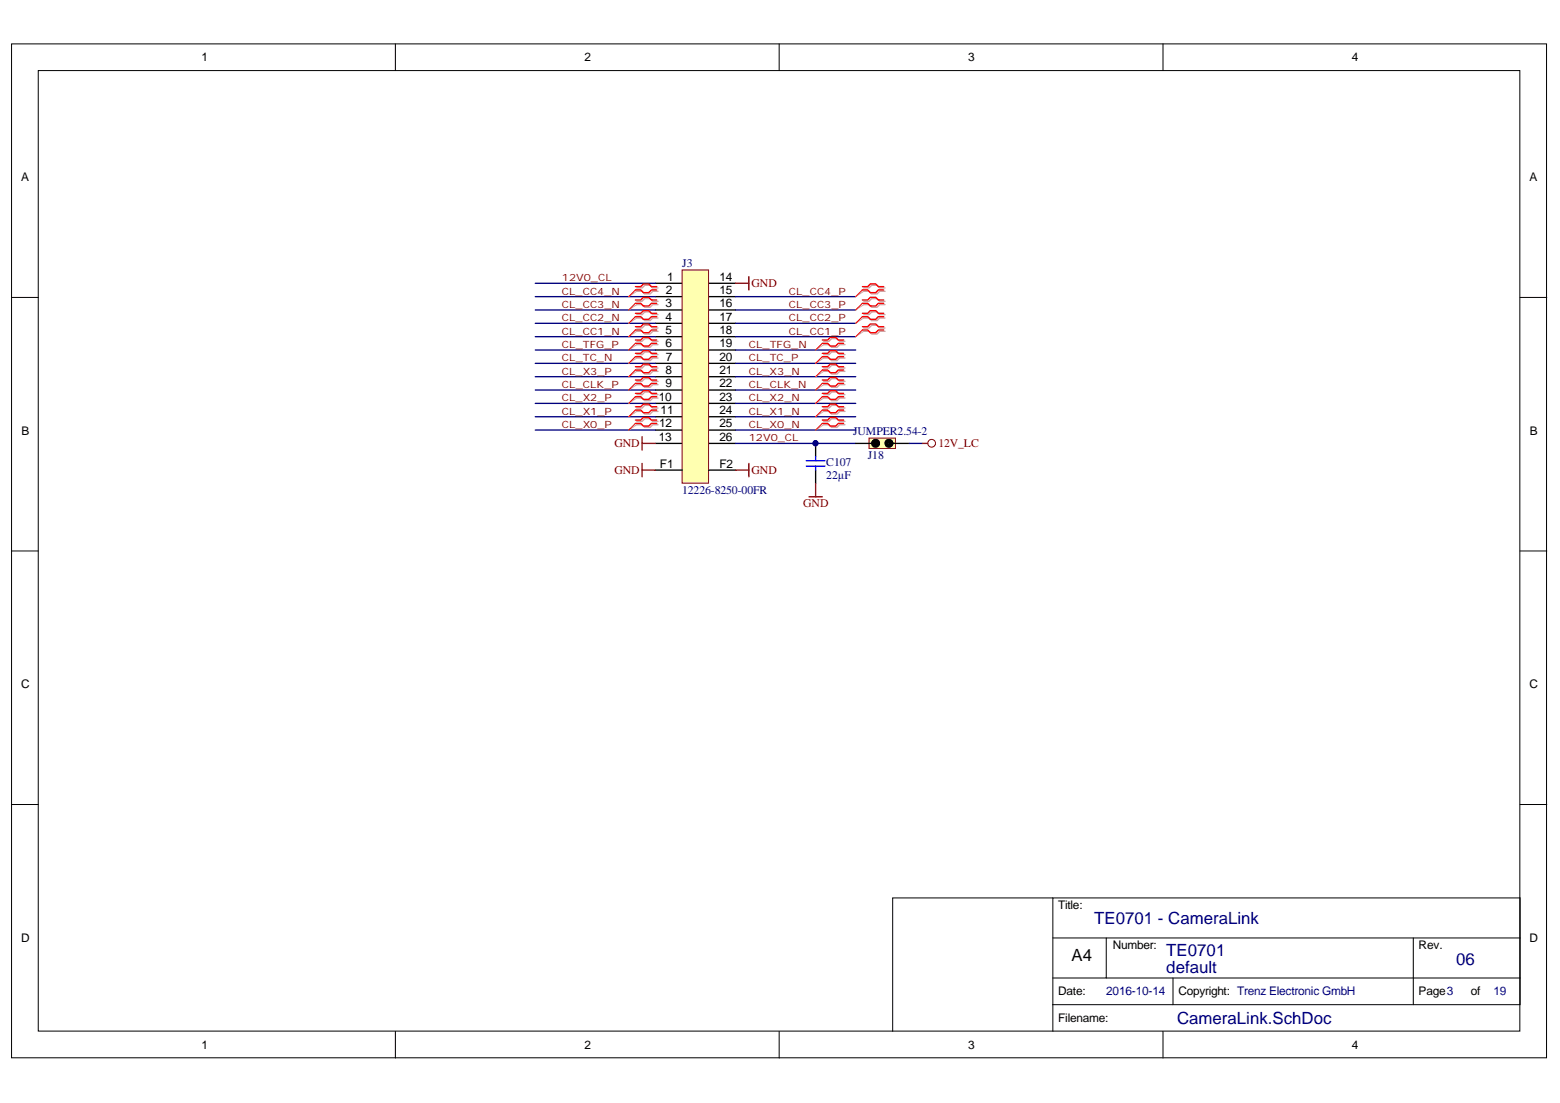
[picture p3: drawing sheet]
<svg xmlns="http://www.w3.org/2000/svg" width="297mm" height="210mm" viewBox="0 0 297 210" stroke-linecap="round" stroke-linejoin="round" font-family="sans-serif">
<defs><g id="words">
<g font-size="3.2" fill="#000080">
<text x="208.4" y="175.8">TE0701 - CameraLink</text>
<text x="222.1" y="185.2">default</text>
<text x="222.1" y="181.9">TE0701</text>
<text x="277.2" y="183.7">06</text>
<text x="224.1" y="194.9">CameraLink.SchDoc</text>
</g>
<text font-size="3.2" x="204" y="182.9">A4</text>
<g font-size="2.3">
<text x="38.3" y="11.7">1</text>
<text x="111.3" y="11.7">2</text>
<text x="184.4" y="11.7">3</text>
<text x="257.4" y="11.7">4</text>
<text x="4" y="34.5">A</text>
<text x="291.2" y="34.5">A</text>
<text x="127" y="53.4">1</text>
<text x="137" y="53.4">14</text>
<text x="126.7" y="58.5">3</text>
<text x="126.8" y="56">2</text>
<text x="137" y="56">15</text>
<text x="137" y="58.5">16</text>
<text x="126.7" y="61">4</text>
<text x="126.7" y="63.6">5</text>
<text x="137" y="61">17</text>
<text x="137" y="63.6">18</text>
<text x="126.7" y="66.1">6</text>
<text x="126.7" y="71.2">8</text>
<text x="126.8" y="68.7">7</text>
<text x="137" y="66.1">19</text>
<text x="137" y="68.7">20</text>
<text x="137" y="71.2">21</text>
<text x="125.5" y="76.3">10</text>
<text x="126.7" y="73.7">9</text>
<text x="137" y="73.7">22</text>
<text x="137" y="76.3">23</text>
<text x="4.1" y="82.8">B</text>
<text x="125.5" y="83.9">13</text>
<text x="125.5" y="81.4">12</text>
<text x="125.8" y="78.8">11</text>
<text x="137" y="78.8">24</text>
<text x="137" y="81.4">25</text>
<text x="137" y="83.9">26</text>
<text x="291.3" y="82.8">B</text>
<text x="125.7" y="89">F1</text>
<text x="137" y="89">F2</text>
<text x="4" y="131">C</text>
<text x="291.2" y="131">C</text>
<text x="201.5" y="172.9">Title:</text>
<text x="4" y="179.3">D</text>
<text x="291.2" y="179.3">D</text>
<text x="211.9" y="180.5">Number:</text>
<text x="270.1" y="180.5">Rev.</text>
<text x="201.5" y="189.4">Date:</text>
<text x="224.4" y="189.4">Copyright: Trenz Electronic GmbH</text>
<text x="270.1" y="189.4">Page3</text>
<text x="280" y="189.4">of</text>
<text x="201.5" y="194.5">Filename:</text>
<text x="38.3" y="199.6">1</text>
<text x="111.3" y="199.6">2</text>
<text x="184.4" y="199.6">3</text>
<text x="257.4" y="199.6">4</text>
</g>
<g font-size="2.3" fill="#000080">
<text x="210.6" y="189.4">2016-10-14</text>
<text x="284.4" y="189.4">19</text>
</g>
<g font-size="2.2" fill="#000080">
<text x="129.9" y="50.8">J3</text>
<text x="162.4" y="82.8">JUMPER2.54-2</text>
<text x="157.3" y="88.7">C107</text>
<text x="165.2" y="87.4">J18</text>
<text x="129.9" y="94">12226-8250-00FR</text>
<text x="157.3" y="91.2">22µF</text>
</g>
<g font-size="2.2" fill="#800000">
<text x="143.1" y="54.6">GND</text>
<text x="117" y="85.1">GND</text>
<text x="178.7" y="85.1">12V_LC</text>
<text x="117" y="90.2">GND</text>
<text x="143.1" y="90.2">GND</text>
<text x="152.9" y="96.5">GND</text>
</g>
<g font-size="1.9" fill="#800000">
<text x="107" y="53.5">12V0_CL</text>
<text x="107" y="56.1">CL_CC4_N</text>
<text x="107" y="58.6">CL_CC3_N</text>
<text x="150.2" y="56.1">CL_CC4_P</text>
<text x="150.2" y="58.6">CL_CC3_P</text>
<text x="107" y="61.2">CL_CC2_N</text>
<text x="107" y="63.7">CL_CC1_N</text>
<text x="150.2" y="61.2">CL_CC2_P</text>
<text x="150.2" y="63.7">CL_CC1_P</text>
<text x="107" y="71.3">CL_X3_P</text>
<text x="107" y="66.2">CL_TFG_P</text>
<text x="107" y="68.8">CL_TC_N</text>
<text x="142.6" y="71.3">CL_X3_N</text>
<text x="142.6" y="66.2">CL_TFG_N</text>
<text x="142.6" y="68.8">CL_TC_P</text>
<text x="107" y="76.4">CL_X2_P</text>
<text x="107" y="73.9">CL_CLK_P</text>
<text x="142.6" y="76.4">CL_X2_N</text>
<text x="142.6" y="73.9">CL_CLK_N</text>
<text x="107" y="81.5">CL_X0_P</text>
<text x="107" y="78.9">CL_X1_P</text>
<text x="142.6" y="81.5">CL_X0_N</text>
<text x="142.6" y="78.9">CL_X1_N</text>
<text x="142.6" y="84">12V0_CL</text>
</g>
</g></defs>
<g fill="#fff" stroke="#000" stroke-width=".19">
<path d="M2.2 8.4h292.3v192.9h-292.3z"/>
<path d="M7.3 13.4h282.1v182.8h-282.1z"/>
</g>
<g fill="none" stroke="#000" stroke-width=".19">
<path d="M75.3 8.4v5M148.4 8.4v5M221.4 8.4v5M2.2 56.6h5.1M289.4 56.6h5.1M2.2 104.9h5.1M289.4 104.9h5.1M2.2 153.1h5.1M289.4 153.1h5.1M200.5 170.9h88.9v20.3h-88.9zM200.5 170.9h-30.5v25.4M200.5 178.5h88.9"/>
<path d="M210.6 178.5v7.6h-10.1M269.1 178.5v12.7M75.3 196.3v5.1M148.4 196.3v5.1M200.5 191.2v5.1M210.6 186.1h78.8M221.4 196.3v5.1M223.4 186.1v5.1"/>
</g>
<g fill="none" stroke="#000" stroke-width=".25">
<path d="M124.8 53.9h5.1M124.8 56.5h5.1M124.8 59h5.1M135 53.9h5.1M135 56.5h5.1M135 59h5.1M124.8 61.5h5.1M124.8 64.1h5.1M124.8 66.6h5.1M124.8 69.1h5.1M124.8 71.7h5.1M124.8 74.2h5.1"/>
<path d="M124.8 76.8h5.1M124.8 79.3h5.1M135 61.5h5.1M135 64.1h5.1M135 66.6h5.1M135 69.1h5.1M135 71.7h5.1M135 74.2h5.1M135 76.8h5.1M135 79.3h5.1M124.8 81.8h5.1M124.8 84.4h5.1"/>
<path d="M135 81.8h5.1M135 84.4h5.1"/>
</g>
<path d="M129.9 51.4h5v40.6h-5z" fill="#ffffb0" stroke="#800000" stroke-width=".19"/>
<path d="M124.8 89.5h5.1M135 89.5h5.1" fill="none" stroke="#000" stroke-width=".25"/>
<g fill="none" stroke="#000080" stroke-width=".25">
<path d="M101.9 53.9h22.9M101.9 56.5h22.9M101.9 59h22.9M140.1 56.5h22.8M140.1 59h22.8M101.9 61.5h22.9M101.9 64.1h22.9M101.9 66.6h22.9M101.9 69.1h22.9M101.9 71.7h22.9M101.9 74.2h22.9M101.9 76.8h22.9"/>
<path d="M101.9 79.3h22.9M140.1 61.5h22.8M140.1 64.1h22.8M140.1 66.6h22.8M140.1 69.1h22.8M140.1 71.7h22.8M140.1 74.2h22.8M140.1 76.8h22.8M140.1 79.3h22.8M101.9 81.8h22.9M140.1 81.8h22.8M140.1 84.4h22.8"/>
</g>
<path d="M140.1 53.9h2.5M142.6 52.6v2.6M122.3 83.1v2.6M122.3 88.2v2.5M122.3 84.4h2.5M122.3 89.5h2.5M140.1 89.5h2.5M142.6 88.2v2.5" fill="none" stroke="#800000" stroke-width=".25"/>
<g fill="none" stroke="#d0a3a3" stroke-width=".25">
<path d="M121.2 59.9h1.1l.5-.5h1l.5 .5h1M121.2 57.3h1.1l.5-.5h1l.5 .5h1M121.2 58h1.1l.5 .5h1l.5-.5h1M121.2 54.8h1.1l.5-.5h1l.5 .5h1M121.2 55.4h1.1l.5 .5h1l.5-.5h1M164.5 54.8h1l.5-.5h1l.5 .5h1M164.5 55.4h1l.5 .5h1l.5-.5h1M164.5 57.3h1l.5-.5h1l.5 .5h1M164.5 58h1l.5 .5h1l.5-.5h1M164.5 59.9h1l.5-.5h1l.5 .5h1M121.2 70h1.1l.5-.5h1l.5 .5h1M121.2 70.7h1.1l.5 .5h1l.5-.5h1"/>
<path d="M121.2 72.6h1.1l.5-.5h1l.5 .5h1M121.2 73.2h1.1l.5 .5h1l.5-.5h1M121.2 75.1h1.1l.5-.5h1l.5 .5h1M121.2 75.7h1.1l.5 .6h1l.5-.6h1M121.2 77.7h1.1l.5-.6h1l.5 .6h1M121.2 78.3h1.1l.5 .5h1l.5-.5h1M121.2 67.5h1.1l.5-.5h1l.5 .5h1M121.2 68.1h1.1l.5 .5h1l.5-.5h1M121.2 65h1.1l.5-.6h1l.5 .6h1M121.2 65.6h1.1l.5 .5h1l.5-.5h1M121.2 62.4h1.1l.5-.5h1l.5 .5h1M121.2 63.1h1.1l.5 .5h1l.5-.5h1"/>
<path d="M121.2 60.5h1.1l.5 .5h1l.5-.5h1M156.8 70h1l.6-.5h1l.5 .5h1M156.8 70.7h1l.6 .5h1l.5-.5h1M156.8 72.6h1l.6-.5h1l.5 .5h1M156.8 73.2h1l.6 .5h1l.5-.5h1M156.8 75.1h1l.6-.5h1l.5 .5h1M156.8 75.7h1l.6 .6h1l.5-.6h1M156.8 77.7h1l.6-.6h1l.5 .6h1M156.8 78.3h1l.6 .5h1l.5-.5h1M156.8 65h1l.6-.6h1l.5 .6h1M156.8 65.6h1l.6 .5h1l.5-.5h1M156.8 67.5h1l.6-.5h1l.5 .5h1"/>
<path d="M156.8 68.1h1l.6 .5h1l.5-.5h1M164.5 60.5h1l.5 .5h1l.5-.5h1M164.5 62.4h1l.5-.5h1l.5 .5h1M164.5 63.1h1l.5 .5h1l.5-.5h1M121.2 80.2h1.1l.5-.5h1l.5 .5h1M121.2 80.8h1.1l.5 .5h1l.5-.5h1M156.8 80.2h1l.6-.5h1l.5 .5h1M156.8 80.8h1l.6 .5h1l.5-.5h1"/>
</g>
<g fill="none" stroke="#d0a3a3" stroke-width=".19">
<path d="M121.2 58l-1.5 1M121.2 55.4l-1.5 1.1M164.5 55.4l-1.6 1.1M164.5 58l-1.6 1M121.2 70.7l-1.5 1M121.2 73.2l-1.5 1M121.2 75.7l-1.5 1.1M121.2 78.3l-1.5 1M121.2 68.1l-1.5 1M121.2 65.6l-1.5 1M121.2 63.1l-1.5 1M121.2 60.5l-1.5 1"/>
<path d="M156.8 70.7l-1.5 1M156.8 73.2l-1.5 1M156.8 75.7l-1.5 1.1M156.8 78.3l-1.5 1M156.8 65.6l-1.5 1M156.8 68.1l-1.5 1M164.5 60.5l-1.6 1M164.5 63.1l-1.6 1M121.2 80.8l-1.5 1M156.8 80.8l-1.5 1"/>
</g>
<g fill="none" stroke="#f00" stroke-width=".25">
<path d="M121 59.6h1l.5-.5h1l.5 .5h1.1M121 57.1h1l.5-.5h1l.5 .5h1.1M121 57.7h1l.5 .5h1l.5-.5h1.1M121 54.5h1l.5-.5h1l.5 .5h1.1M121 55.2h1l.5 .5h1l.5-.5h1.1M164.2 54.5h1l.5-.5h1l.5 .5h1.1M164.2 55.2h1l.5 .5h1l.5-.5h1.1M164.2 57.1h1l.5-.5h1l.5 .5h1.1M164.2 57.7h1l.5 .5h1l.5-.5h1.1M164.2 59.6h1l.5-.5h1l.5 .5h1.1M121 69.8h1l.5-.5h1l.5 .5h1.1M121 70.4h1l.5 .5h1l.5-.5h1.1"/>
<path d="M121 72.3h1l.5-.5h1l.5 .5h1.1M121 73h1l.5 .5h1l.5-.5h1.1M121 74.9h1l.5-.5h1l.5 .5h1.1M121 75.5h1l.5 .5h1l.5-.5h1.1M121 77.4h1l.5-.5h1l.5 .5h1.1M121 78h1l.5 .5h1l.5-.5h1.1M121 79.9h1l.5-.5h1l.5 .5h1.1M121 67.2h1l.5-.5h1l.5 .5h1.1M121 67.9h1l.5 .5h1l.5-.5h1.1M121 64.7h1l.5-.5h1l.5 .5h1.1M121 65.3h1l.5 .5h1l.5-.5h1.1M121 62.2h1l.5-.5h1l.5 .5h1.1"/>
<path d="M121 62.8h1l.5 .5h1l.5-.5h1.1M121 60.3h1l.5 .5h1l.5-.5h1.1M156.6 69.8h1l.5-.5h1l.5 .5h1M156.6 70.4h1l.5 .5h1l.5-.5h1M156.6 72.3h1l.5-.5h1l.5 .5h1M156.6 73h1l.5 .5h1l.5-.5h1M156.6 74.9h1l.5-.5h1l.5 .5h1M156.6 75.5h1l.5 .5h1l.5-.5h1M156.6 77.4h1l.5-.5h1l.5 .5h1M156.6 78h1l.5 .5h1l.5-.5h1M156.6 79.9h1l.5-.5h1l.5 .5h1M156.6 64.7h1l.5-.5h1l.5 .5h1"/>
<path d="M156.6 65.3h1l.5 .5h1l.5-.5h1M156.6 67.2h1l.5-.5h1l.5 .5h1M156.6 67.9h1l.5 .5h1l.5-.5h1M164.2 60.3h1l.5 .5h1l.5-.5h1.1M164.2 62.2h1l.5-.5h1l.5 .5h1.1M164.2 62.8h1l.5 .5h1l.5-.5h1.1M121 80.6h1l.5 .5h1l.5-.5h1.1M156.6 80.6h1l.5 .5h1l.5-.5h1"/>
</g>
<g fill="none" stroke="#f00" stroke-width=".19">
<path d="M121 57.7l-1.3 1.3M121 55.2l-1.3 1.3M164.2 57.7l-1.3 1.3M164.2 55.2l-1.3 1.3M121 70.4l-1.3 1.3M121 73l-1.3 1.2M121 75.5l-1.3 1.3M121 78l-1.3 1.3M121 67.9l-1.3 1.2M121 65.3l-1.3 1.3M121 62.8l-1.3 1.3M121 60.3l-1.3 1.2"/>
<path d="M156.6 70.4l-1.3 1.3M156.6 73l-1.3 1.2M156.6 75.5l-1.3 1.3M156.6 78l-1.3 1.3M156.6 65.3l-1.3 1.3M156.6 67.9l-1.3 1.2M164.2 62.8l-1.3 1.3M164.2 60.3l-1.3 1.2M121 80.6l-1.3 1.2M156.6 80.6l-1.3 1.2"/>
</g>
<path d="M165.5 83.4h5v1.9h-5z" fill="#ffffb0" stroke="#800000" stroke-width=".19"/>
<path d="M155.3 84.4v2.5M155.3 89.5v2.5M162.9 84.4h3.8M169.3 84.4h3.8" fill="none" stroke="#000" stroke-width=".25"/>
<g fill="none" stroke="#000" stroke-width=".76">
<circle cx="166.7" cy="84.4" r=".48"/>
<circle cx="169.3" cy="84.4" r=".48"/>
</g>
<circle cx="155.3" cy="84.4" r=".48" fill="#000080" stroke="#000080" stroke-width=".19"/>
<path d="M153.5 88.7h3.6M153.5 87.7h3.6M155.3 86.9v.8M155.3 88.7v.8" fill="none" stroke="#00f" stroke-width=".25"/>
<path d="M154 94.5h2.6M155.3 92v2.5M175.6 84.4h1.1" fill="none" stroke="#800000" stroke-width=".25"/>
<path d="M173.1 84.4h2.5" fill="none" stroke="#000080" stroke-width=".25"/>
<circle cx="177.4" cy="84.4" r=".74" fill="none" stroke="#800000" stroke-width=".19"/>
<use href="#words"/>
</svg>
